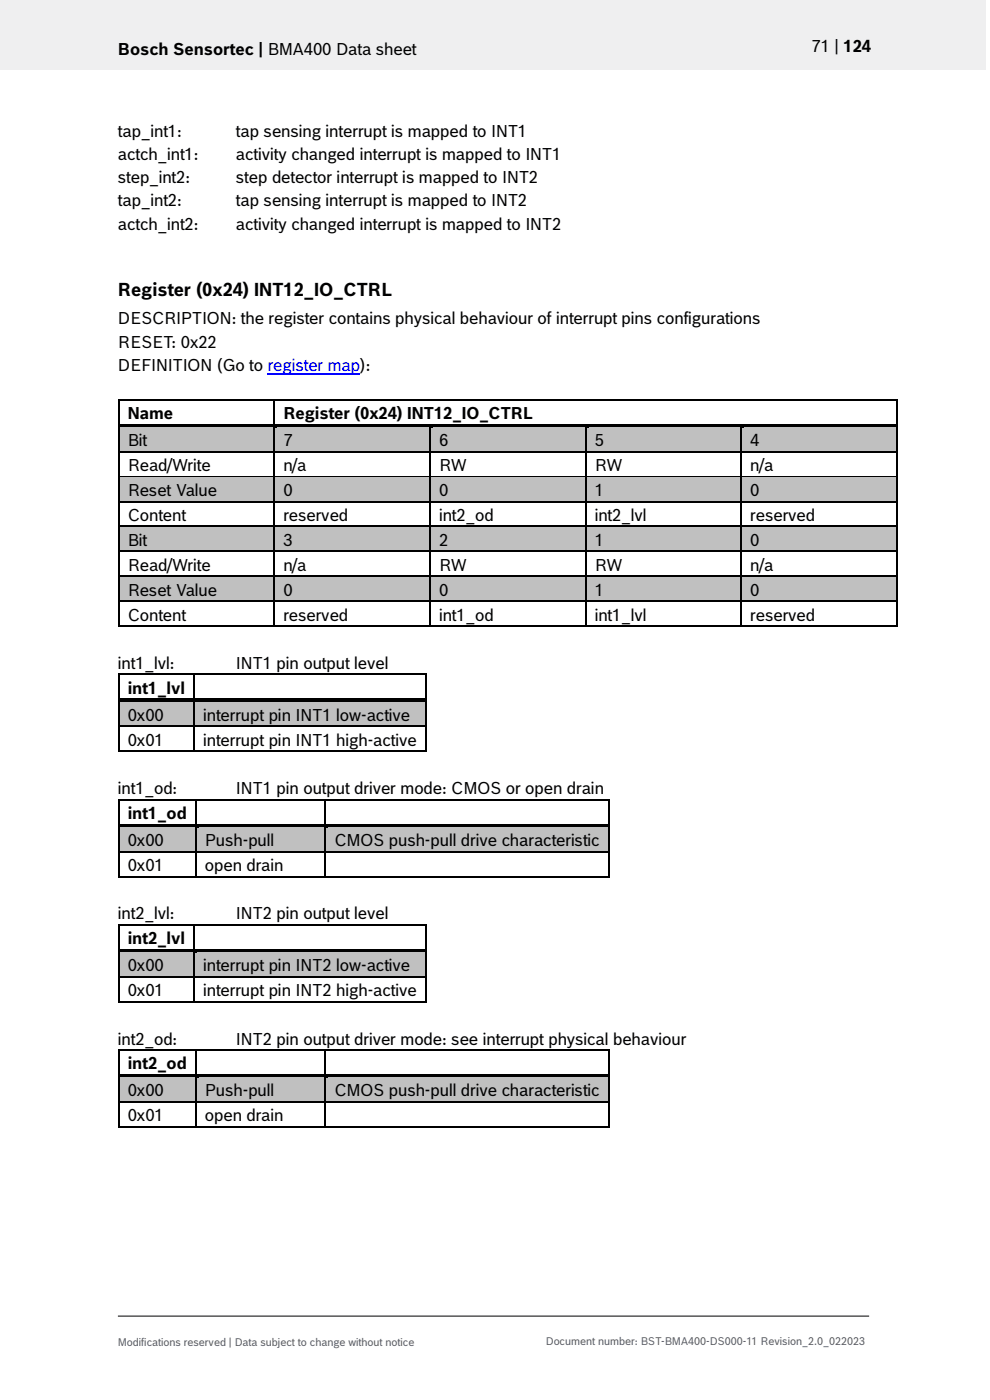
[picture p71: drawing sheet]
<svg xmlns="http://www.w3.org/2000/svg" width="210mm" height="297mm" viewBox="0 0 210 297" stroke-linecap="round" stroke-linejoin="round" font-family="sans-serif">
<defs><g id="words">
<text font-size="3.9" x="25" y="62.8">Register (0x24) INT12_IO_CTRL</text>
<g font-size="3.5">
<text x="25" y="11.6">Bosch Sensortec | BMA400 Data sheet</text>
<text x="172.1" y="11">71 | 124</text>
<text x="25" y="29">tap_int1:</text>
<text x="50" y="29">tap sensing interrupt is mapped to INT1</text>
<text x="25" y="33.9">actch_int1:</text>
<text x="50" y="33.9">activity changed interrupt is mapped to INT1</text>
<text x="25" y="38.8">step_int2:</text>
<text x="50" y="38.8">step detector interrupt is mapped to INT2</text>
<text x="25" y="43.8">tap_int2:</text>
<text x="50" y="43.8">tap sensing interrupt is mapped to INT2</text>
<text x="25" y="48.7">actch_int2:</text>
<text x="50" y="48.7">activity changed interrupt is mapped to INT2</text>
<text x="25" y="68.8">DESCRIPTION: the register contains physical behaviour of interrupt pins configurations</text>
<text x="25" y="73.8">RESET: 0x22</text>
<text x="25" y="78.7">DEFINITION (Go to register map):</text>
<text x="27.1" y="88.9">Name</text>
<text x="60.1" y="88.9">Register (0x24) INT12_IO_CTRL</text>
<text x="27.1" y="94.7">Bit</text>
<text x="60.1" y="94.7">7</text>
<text x="93.1" y="94.7">6</text>
<text x="126.2" y="94.7">5</text>
<text x="159.2" y="94.7">4</text>
<text x="27.1" y="100">Read/Write</text>
<text x="60.1" y="100">n/a</text>
<text x="93.1" y="100">RW</text>
<text x="126.2" y="100">RW</text>
<text x="159.2" y="100">n/a</text>
<text x="27.1" y="105.3">Reset Value</text>
<text x="60.1" y="105.3">0</text>
<text x="93.1" y="105.3">0</text>
<text x="126.2" y="105.3">1</text>
<text x="159.2" y="105.3">0</text>
<text x="27.1" y="110.6">Content</text>
<text x="60.1" y="110.6">reserved</text>
<text x="93.1" y="110.6">int2_od</text>
<text x="126.2" y="110.6">int2_lvl</text>
<text x="159.2" y="110.6">reserved</text>
<text x="27.1" y="115.8">Bit</text>
<text x="60.1" y="115.8">3</text>
<text x="93.1" y="115.8">2</text>
<text x="126.2" y="115.8">1</text>
<text x="159.2" y="115.8">0</text>
<text x="27.1" y="121.1">Read/Write</text>
<text x="60.1" y="121.1">n/a</text>
<text x="93.1" y="121.1">RW</text>
<text x="126.2" y="121.1">RW</text>
<text x="159.2" y="121.1">n/a</text>
<text x="27.1" y="126.4">Reset Value</text>
<text x="27.1" y="131.7">Content</text>
<text x="60.1" y="126.4">0</text>
<text x="60.1" y="131.7">reserved</text>
<text x="93.1" y="126.4">0</text>
<text x="93.1" y="131.7">int1_od</text>
<text x="126.2" y="126.4">1</text>
<text x="126.2" y="131.7">int1_lvl</text>
<text x="159.2" y="126.4">0</text>
<text x="159.2" y="131.7">reserved</text>
<text x="25" y="141.9">int1_lvl:</text>
<text x="50" y="141.9">INT1 pin output level</text>
<text x="27.1" y="147.2">int1_lvl</text>
<text x="27.1" y="153">0x00</text>
<text x="43.1" y="153">interrupt pin INT1 low-active</text>
<text x="27.1" y="158.3">0x01</text>
<text x="43.1" y="158.3">interrupt pin INT1 high-active</text>
<text x="25" y="168.5">int1_od:</text>
<text x="27.1" y="173.8">int1_od</text>
<text x="50" y="168.5">INT1 pin output driver mode: CMOS or open drain</text>
<text x="27.1" y="179.5">0x00</text>
<text x="43.5" y="179.5">Push-pull</text>
<text x="70.9" y="179.5">CMOS push-pull drive characteristic</text>
<text x="27.1" y="184.8">0x01</text>
<text x="43.5" y="184.8">open drain</text>
<text x="25" y="195">int2_lvl:</text>
<text x="50" y="195">INT2 pin output level</text>
<text x="27.1" y="200.3">int2_lvl</text>
<text x="27.1" y="206.1">0x00</text>
<text x="43.1" y="206.1">interrupt pin INT2 low-active</text>
<text x="27.1" y="211.3">0x01</text>
<text x="43.1" y="211.3">interrupt pin INT2 high-active</text>
<text x="25" y="221.6">int2_od:</text>
<text x="50" y="221.6">INT2 pin output driver mode: see interrupt physical behaviour</text>
<text x="27.1" y="226.9">int2_od</text>
<text x="27.1" y="232.6">0x00</text>
<text x="43.5" y="232.6">Push-pull</text>
<text x="70.9" y="232.6">CMOS push-pull drive characteristic</text>
<text x="27.1" y="237.9">0x01</text>
<text x="43.5" y="237.9">open drain</text>
</g>
<g font-size="2.3" fill="#535f6b">
<text x="25" y="285.5">Modifications reserved | Data subject to change without notice</text>
<text x="115.8" y="285.2">Document number: BST-BMA400-DS000-11 Revision_2.0_022023</text>
</g>
</g></defs>
<path d="M0 0h209.1v14.8h-209.1z" fill="#efeff0"/>
<path d="M25 279.2h159.4" fill="none" stroke="#000" stroke-width=".21"/>
<path d="M56.8 79.3h19.6" fill="none" stroke="#00f" stroke-width=".23"/>
<path d="M25 84.6h.4v.4h-.4zM58 85h.4zM58 84.6h.4v.4h-.4zM190.1 84.6h.4v.4h-.4z" fill="#000"/>
<path d="M25.2 85v4.9M25.4 84.8h32.6M58.2 85v4.9M58.4 84.8h131.7M190.3 85v4.9" fill="none" stroke="#000" stroke-width=".34"/>
<g fill="#c0c0c0">
<path d="M25.4 90.7h32.6v5h-32.6z" fill-rule="evenodd"/>
<path d="M58.4 90.7h32.7v5h-32.7z" fill-rule="evenodd"/>
<path d="M91.4 90.7h32.7v5h-32.7z" fill-rule="evenodd"/>
<path d="M124.4 90.7h32.7v5h-32.7z" fill-rule="evenodd"/>
<path d="M157.4 90.7h32.7v5h-32.7z" fill-rule="evenodd"/>
</g>
<g fill="#c0c0c0">
<path d="M27.1 90.7h29.2v5h-29.2z"/>
<path d="M60.1 90.7h29.2v5h-29.2z"/>
<path d="M93.1 90.7h29.2v5h-29.2z"/>
<path d="M126.2 90.7h29.2v5h-29.2z"/>
<path d="M159.2 90.7h29.2v5h-29.2z"/>
</g>
<path d="M25 89.9h.4v.8h-.4z" fill="#000"/>
<path d="M25.4 89.9h32.6v.8h-32.6z" fill-rule="evenodd" fill="#000"/>
<path d="M25.4 90.7h32.6" fill="none" stroke="#c0c0c0" stroke-width=".21"/>
<path d="M58.4 90.7h.4z" fill="#c0c0c0"/>
<path d="M58 90.7h.4z" fill="#000"/>
<g fill="#000">
<path d="M58 89.9h.8v.8h-.8z" fill-rule="evenodd"/>
<path d="M58.8 89.9h32.3v.8h-32.3z" fill-rule="evenodd"/>
</g>
<path d="M58.8 90.7h32.3" fill="none" stroke="#c0c0c0" stroke-width=".21"/>
<path d="M91.4 90.7h.4z" fill="#c0c0c0"/>
<path d="M91.1 90.7h.3z" fill="#000"/>
<g fill="#000">
<path d="M91.1 89.9h.7v.8h-.7z" fill-rule="evenodd"/>
<path d="M91.8 89.9h32.3v.8h-32.3z" fill-rule="evenodd"/>
</g>
<path d="M91.8 90.7h32.3" fill="none" stroke="#c0c0c0" stroke-width=".21"/>
<path d="M124.4 90.7h.5z" fill="#c0c0c0"/>
<path d="M124.1 90.7h.3z" fill="#000"/>
<g fill="#000">
<path d="M124.1 89.9h.8v.8h-.8z" fill-rule="evenodd"/>
<path d="M124.9 89.9h32.2v.8h-32.2z" fill-rule="evenodd"/>
</g>
<path d="M124.9 90.7h32.2" fill="none" stroke="#c0c0c0" stroke-width=".21"/>
<path d="M157.4 90.7h.5z" fill="#c0c0c0"/>
<path d="M25 95.7h.4v.3h-.4zM58 95.7h.4v.3h-.4zM91.1 95.7h.3v.3h-.3zM124.1 95.7h.3v.3h-.3zM157.1 90.7h.3zM157.1 95.7h.3v.3h-.3zM190.1 89.9h.4v.8h-.4zM190.1 95.7h.4v.3h-.4z" fill="#000"/>
<g fill="#000">
<path d="M157.1 89.9h.8v.8h-.8z" fill-rule="evenodd"/>
<path d="M157.9 89.9h32.2v.8h-32.2z" fill-rule="evenodd"/>
</g>
<path d="M157.9 90.7h32.2" fill="none" stroke="#c0c0c0" stroke-width=".21"/>
<g fill="none" stroke="#000" stroke-width=".34">
<path d="M25.2 90.7v5M25.2 96v4.9M25.4 95.8h32.6M58.2 90.7v5M58.2 96v4.9M58.4 95.8h32.7M91.2 90.7v5M91.2 96v4.9M91.4 95.8h32.7M124.2 90.7v5M124.2 96v4.9M124.4 95.8h32.7"/>
<path d="M157.3 90.7v5M157.3 96v4.9M157.4 95.8h32.7M190.3 90.7v5M190.3 96v4.9"/>
</g>
<g fill="#c0c0c0">
<path d="M25.4 101.3h32.6v4.9h-32.6z" fill-rule="evenodd"/>
<path d="M58.4 101.3h32.7v4.9h-32.7z" fill-rule="evenodd"/>
<path d="M91.4 101.3h32.7v4.9h-32.7z" fill-rule="evenodd"/>
<path d="M124.4 101.3h32.7v4.9h-32.7z" fill-rule="evenodd"/>
<path d="M157.4 101.3h32.7v4.9h-32.7z" fill-rule="evenodd"/>
</g>
<g fill="#c0c0c0">
<path d="M27.1 101.3h29.2v4.9h-29.2z"/>
<path d="M60.1 101.3h29.2v4.9h-29.2z"/>
<path d="M93.1 101.3h29.2v4.9h-29.2z"/>
<path d="M126.2 101.3h29.2v4.9h-29.2z"/>
<path d="M159.2 101.3h29.2v4.9h-29.2z"/>
</g>
<path d="M25 100.9h.4v.4h-.4zM25 106.2h.4v.4h-.4zM58 100.9h.4v.4h-.4zM58 106.2h.4v.4h-.4zM91.1 100.9h.3v.4h-.3zM91.1 106.2h.3v.4h-.3zM124.1 100.9h.3v.4h-.3zM124.1 106.2h.3v.4h-.3zM157.1 100.9h.3v.4h-.3zM157.1 106.2h.3v.4h-.3zM190.1 100.9h.4v.4h-.4zM190.1 106.2h.4v.4h-.4z" fill="#000"/>
<g fill="none" stroke="#000" stroke-width=".34">
<path d="M25.2 101.3v4.9M25.2 106.6v4.9M25.4 101.1h32.6M25.4 106.4h32.6M58.2 101.3v4.9M58.2 106.6v4.9M58.4 101.1h32.7M58.4 106.4h32.7M91.2 101.3v4.9M91.2 106.6v4.9M91.4 101.1h32.7M91.4 106.4h32.7"/>
<path d="M124.2 101.3v4.9M124.2 106.6v4.9M124.4 101.1h32.7M124.4 106.4h32.7M157.3 101.3v4.9M157.3 106.6v4.9M157.4 101.1h32.7M157.4 106.4h32.7M190.3 101.3v4.9M190.3 106.6v4.9"/>
</g>
<path d="M25.4 101.3h32.6M58.4 101.3h32.7M91.4 101.3h32.7M124.4 101.3h32.7M157.4 101.3h32.7" fill="none" stroke="#c0c0c0" stroke-width=".21"/>
<g fill="#c0c0c0">
<path d="M25.4 111.9h32.6v4.9h-32.6z" fill-rule="evenodd"/>
<path d="M58.4 111.9h32.7v4.9h-32.7z" fill-rule="evenodd"/>
<path d="M91.4 111.9h32.7v4.9h-32.7z" fill-rule="evenodd"/>
<path d="M124.4 111.9h32.7v4.9h-32.7z" fill-rule="evenodd"/>
<path d="M157.4 111.9h32.7v4.9h-32.7z" fill-rule="evenodd"/>
</g>
<g fill="#c0c0c0">
<path d="M27.1 111.9h29.2v4.9h-29.2z"/>
<path d="M60.1 111.9h29.2v4.9h-29.2z"/>
<path d="M93.1 111.9h29.2v4.9h-29.2z"/>
<path d="M126.2 111.9h29.2v4.9h-29.2z"/>
<path d="M159.2 111.9h29.2v4.9h-29.2z"/>
</g>
<path d="M25 111.5h.4v.4h-.4zM25 116.8h.4v.4h-.4zM58 111.5h.4v.4h-.4zM58 116.8h.4v.4h-.4zM91.1 111.5h.3v.4h-.3zM91.1 116.8h.3v.4h-.3zM124.1 111.5h.3v.4h-.3zM124.1 116.8h.3v.4h-.3zM157.1 111.5h.3v.4h-.3zM157.1 116.8h.3v.4h-.3zM190.1 111.5h.4v.4h-.4zM190.1 116.8h.4v.4h-.4z" fill="#000"/>
<g fill="none" stroke="#000" stroke-width=".34">
<path d="M25.2 111.9v4.9M25.2 117.2v4.9M25.4 111.7h32.6M25.4 117h32.6M58.2 111.9v4.9M58.2 117.2v4.9M58.4 111.7h32.7M58.4 117h32.7M91.2 111.9v4.9M91.2 117.2v4.9M91.4 111.7h32.7M91.4 117h32.7"/>
<path d="M124.2 111.9v4.9M124.2 117.2v4.9M124.4 111.7h32.7M124.4 117h32.7M157.3 111.9v4.9M157.3 117.2v4.9M157.4 111.7h32.7M157.4 117h32.7M190.3 111.9v4.9M190.3 117.2v4.9"/>
</g>
<path d="M25.4 111.9h32.6M58.4 111.9h32.7M91.4 111.9h32.7M124.4 111.9h32.7M157.4 111.9h32.7" fill="none" stroke="#c0c0c0" stroke-width=".21"/>
<g fill="#c0c0c0">
<path d="M25.4 122.5h32.6v4.9h-32.6z" fill-rule="evenodd"/>
<path d="M58.4 122.5h32.7v4.9h-32.7z" fill-rule="evenodd"/>
<path d="M91.4 122.5h32.7v4.9h-32.7z" fill-rule="evenodd"/>
<path d="M124.4 122.5h32.7v4.9h-32.7z" fill-rule="evenodd"/>
<path d="M157.4 122.5h32.7v4.9h-32.7z" fill-rule="evenodd"/>
</g>
<g fill="#c0c0c0">
<path d="M27.1 122.5h29.2v4.9h-29.2z"/>
<path d="M60.1 122.5h29.2v4.9h-29.2z"/>
<path d="M93.1 122.5h29.2v4.9h-29.2z"/>
<path d="M126.2 122.5h29.2v4.9h-29.2z"/>
<path d="M159.2 122.5h29.2v4.9h-29.2z"/>
</g>
<g fill="#000">
<path d="M25 122.1h.4v.4h-.4zM25 127.4h.4v.4h-.4zM25 132.7h.4v.4h-.4zM58 122.1h.4v.4h-.4zM58 127.4h.4v.4h-.4zM58 132.7h.4v.4h-.4zM91.1 122.1h.3v.4h-.3zM91.1 127.4h.3v.4h-.3zM91.1 132.7h.3v.4h-.3zM124.1 122.1h.3v.4h-.3zM124.1 127.4h.3v.4h-.3zM124.1 132.7h.3v.4h-.3z"/>
<path d="M157.1 122.1h.3v.4h-.3zM157.1 127.4h.3v.4h-.3zM157.1 132.7h.3v.4h-.3zM190.1 122.1h.4v.4h-.4zM190.1 127.4h.4v.4h-.4zM190.1 132.7h.4v.4h-.4zM25 142.9h.4v.4h-.4zM41 143.3h.3zM41 142.9h.3v.4h-.3zM90.1 142.9h.3v.4h-.3z"/>
</g>
<g fill="none" stroke="#000" stroke-width=".34">
<path d="M25.2 122.5v4.9M25.2 127.8v4.9M25.4 122.3h32.6M25.4 127.6h32.6M25.4 132.9h32.6M58.2 122.5v4.9M58.2 127.8v4.9M58.4 122.3h32.7M58.4 127.6h32.7M58.4 132.9h32.7M91.2 122.5v4.9M91.2 127.8v4.9"/>
<path d="M91.4 122.3h32.7M91.4 127.6h32.7M91.4 132.9h32.7M124.2 122.5v4.9M124.2 127.8v4.9M124.4 122.3h32.7M124.4 127.6h32.7M124.4 132.9h32.7M157.3 122.5v4.9M157.3 127.8v4.9M157.4 122.3h32.7M157.4 127.6h32.7"/>
<path d="M157.4 132.9h32.7M190.3 122.5v4.9M190.3 127.8v4.9M25.2 143.3v4.9M25.4 143.1h15.6M41.2 143.3v4.9M41.3 143.1h48.8M90.3 143.3v4.9"/>
</g>
<path d="M25.4 122.5h32.6M58.4 122.5h32.7M91.4 122.5h32.7M124.4 122.5h32.7M157.4 122.5h32.7" fill="none" stroke="#c0c0c0" stroke-width=".21"/>
<g fill="#c0c0c0">
<path d="M25.4 149h15.6v4.9h-15.6z" fill-rule="evenodd"/>
<path d="M41.3 149h48.8v4.9h-48.8z" fill-rule="evenodd"/>
</g>
<g fill="#c0c0c0">
<path d="M27.1 149h12.2v4.9h-12.2z"/>
<path d="M43.1 149h45.3v4.9h-45.3z"/>
</g>
<path d="M25 148.2h.4v.8h-.4z" fill="#000"/>
<path d="M25.4 148.2h15.6v.8h-15.6z" fill-rule="evenodd" fill="#000"/>
<path d="M25.4 149h15.6" fill="none" stroke="#c0c0c0" stroke-width=".21"/>
<path d="M41.3 149h.5z" fill="#c0c0c0"/>
<g fill="#000">
<path d="M25 153.9h.4v.4h-.4zM25 159.3h.4v.3h-.4zM41 149h.3zM41 153.9h.3v.4h-.3zM41 159.3h.3v.3h-.3zM90.1 148.2h.3v.8h-.3zM90.1 153.9h.3v.4h-.3zM90.1 159.3h.3v.3h-.3zM25 169.5h.4v.3h-.4zM41.4 169.8h.3zM41.4 169.5h.3v.3h-.3zM68.9 169.8h.3z"/>
<path d="M68.9 169.5h.3v.3h-.3zM128.9 169.5h.4v.3h-.4z"/>
</g>
<g fill="#000">
<path d="M41 148.2h.8v.8h-.8z" fill-rule="evenodd"/>
<path d="M41.8 148.2h48.3v.8h-48.3z" fill-rule="evenodd"/>
</g>
<path d="M41.8 149h48.3" fill="none" stroke="#c0c0c0" stroke-width=".21"/>
<g fill="none" stroke="#000" stroke-width=".34">
<path d="M25.2 149v4.9M25.2 154.3v5M25.4 154.1h15.6M25.4 159.4h15.6M41.2 149v4.9M41.2 154.3v5M41.3 154.1h48.8M41.3 159.4h48.8M90.3 149v4.9M90.3 154.3v5M25.2 169.8v5M25.4 169.7h16"/>
<path d="M41.6 169.8v5M41.7 169.7h27.2M69 169.8v5M69.2 169.7h59.7M129.1 169.8v5"/>
</g>
<g fill="#c0c0c0">
<path d="M25.4 175.6h16v4.9h-16z" fill-rule="evenodd"/>
<path d="M41.7 175.6h27.1v4.9h-27.1z" fill-rule="evenodd"/>
<path d="M69.2 175.6h59.7v4.9h-59.7z" fill-rule="evenodd"/>
</g>
<g fill="#c0c0c0">
<path d="M27.1 175.6h12.5v4.9h-12.5z"/>
<path d="M43.5 175.6h23.6v4.9h-23.6z"/>
<path d="M70.9 175.6h56.3v4.9h-56.3z"/>
</g>
<path d="M25 174.8h.4v.8h-.4z" fill="#000"/>
<path d="M25.4 174.8h16v.8h-16z" fill-rule="evenodd" fill="#000"/>
<path d="M25.4 175.6h16" fill="none" stroke="#c0c0c0" stroke-width=".21"/>
<path d="M41.7 175.6h.5z" fill="#c0c0c0"/>
<path d="M41.4 175.6h.3z" fill="#000"/>
<g fill="#000">
<path d="M41.4 174.8h.8v.8h-.8z" fill-rule="evenodd"/>
<path d="M42.2 174.8h26.7v.8h-26.7z" fill-rule="evenodd"/>
</g>
<path d="M42.2 175.6h26.7" fill="none" stroke="#c0c0c0" stroke-width=".21"/>
<path d="M69.2 175.6h.4z" fill="#c0c0c0"/>
<g fill="#000">
<path d="M68.9 175.6h.3zM128.9 174.8h.4v.8h-.4zM25 180.5h.4v.3h-.4zM25 185.8h.4v.3h-.4zM25 196h.4v.4h-.4zM41 196.4h.3zM41 196h.3v.4h-.3zM41.4 180.5h.3v.3h-.3zM41.4 185.8h.3v.3h-.3zM68.9 180.5h.3v.3h-.3zM68.9 185.8h.3v.3h-.3zM90.1 196h.3v.4h-.3z"/>
<path d="M128.9 180.5h.4v.3h-.4zM128.9 185.8h.4v.3h-.4z"/>
</g>
<g fill="#000">
<path d="M68.9 174.8h.7v.8h-.7z" fill-rule="evenodd"/>
<path d="M69.6 174.8h59.3v.8h-59.3z" fill-rule="evenodd"/>
</g>
<path d="M69.6 175.6h59.3" fill="none" stroke="#c0c0c0" stroke-width=".21"/>
<g fill="none" stroke="#000" stroke-width=".34">
<path d="M25.2 175.6v4.9M41.6 175.6v4.9M69 175.6v4.9M129.1 175.6v4.9M25.2 180.8v5M25.2 196.4v4.9M25.4 180.7h16M25.4 186h16M25.4 196.2h15.6M41.2 196.4v4.9M41.3 196.2h48.8M41.6 180.8v5"/>
<path d="M41.7 180.7h27.2M41.7 186h27.2M69 180.8v5M69.2 180.7h59.7M69.2 186h59.7M90.3 196.4v4.9M129.1 180.8v5"/>
</g>
<g fill="#c0c0c0">
<path d="M25.4 202.1h15.6v5h-15.6z" fill-rule="evenodd"/>
<path d="M41.3 202.1h48.8v5h-48.8z" fill-rule="evenodd"/>
</g>
<g fill="#c0c0c0">
<path d="M27.1 202.1h12.2v5h-12.2z"/>
<path d="M43.1 202.1h45.3v5h-45.3z"/>
</g>
<path d="M25 201.3h.4v.8h-.4z" fill="#000"/>
<path d="M25.4 201.3h15.6v.8h-15.6z" fill-rule="evenodd" fill="#000"/>
<path d="M25.4 202.1h15.6" fill="none" stroke="#c0c0c0" stroke-width=".21"/>
<path d="M41.3 202.1h.5z" fill="#c0c0c0"/>
<g fill="#000">
<path d="M25 207.1h.4v.3h-.4zM25 212.3h.4v.4h-.4zM41 202.1h.3zM41 207.1h.3v.3h-.3zM41 212.3h.3v.4h-.3zM90.1 201.3h.3v.8h-.3zM90.1 207.1h.3v.3h-.3zM90.1 212.3h.3v.4h-.3zM25 222.6h.4v.3h-.4zM41.4 222.9h.3zM41.4 222.6h.3v.3h-.3zM68.9 222.9h.3z"/>
<path d="M68.9 222.6h.3v.3h-.3zM128.9 222.6h.4v.3h-.4z"/>
</g>
<g fill="#000">
<path d="M41 201.3h.8v.8h-.8z" fill-rule="evenodd"/>
<path d="M41.8 201.3h48.3v.8h-48.3z" fill-rule="evenodd"/>
</g>
<path d="M41.8 202.1h48.3" fill="none" stroke="#c0c0c0" stroke-width=".21"/>
<g fill="none" stroke="#000" stroke-width=".34">
<path d="M25.2 202.1v5M25.2 207.4v4.9M25.4 207.2h15.6M25.4 212.5h15.6M41.2 202.1v5M41.2 207.4v4.9M41.3 207.2h48.8M41.3 212.5h48.8M90.3 202.1v5M90.3 207.4v4.9M25.2 222.9v5M25.4 222.7h16"/>
<path d="M41.6 222.9v5M41.7 222.7h27.2M69 222.9v5M69.2 222.7h59.7M129.1 222.9v5"/>
</g>
<g fill="#c0c0c0">
<path d="M25.4 228.6h16v5h-16z" fill-rule="evenodd"/>
<path d="M41.7 228.6h27.1v5h-27.1z" fill-rule="evenodd"/>
<path d="M69.2 228.6h59.7v5h-59.7z" fill-rule="evenodd"/>
</g>
<g fill="#c0c0c0">
<path d="M27.1 228.6h12.5v5h-12.5z"/>
<path d="M43.5 228.6h23.6v5h-23.6z"/>
<path d="M70.9 228.6h56.3v5h-56.3z"/>
</g>
<path d="M25 227.9h.4v.8h-.4z" fill="#000"/>
<path d="M25.4 227.9h16v.7h-16z" fill-rule="evenodd" fill="#000"/>
<path d="M25.4 228.7h16" fill="none" stroke="#c0c0c0" stroke-width=".21"/>
<path d="M41.7 228.6l.5 .1z" fill="#c0c0c0"/>
<path d="M41.4 228.6l.3 .1z" fill="#000"/>
<g fill="#000">
<path d="M41.4 227.9h.8v.7h-.8z" fill-rule="evenodd"/>
<path d="M42.2 227.9h26.7v.7h-26.7z" fill-rule="evenodd"/>
</g>
<path d="M42.2 228.7h26.7" fill="none" stroke="#c0c0c0" stroke-width=".21"/>
<path d="M69.2 228.6l.4 .1z" fill="#c0c0c0"/>
<path d="M25 233.6h.4v.4h-.4zM25 238.9h.4v.3h-.4zM41.4 233.6h.3v.4h-.3zM41.4 238.9h.3v.3h-.3zM68.9 228.6l.3 .1zM68.9 233.6h.3v.4h-.3zM68.9 238.9h.3v.3h-.3zM128.9 227.9h.4v.8h-.4zM128.9 233.6h.4v.4h-.4zM128.9 238.9h.4v.3h-.4z" fill="#000"/>
<g fill="#000">
<path d="M68.9 227.9h.7v.7h-.7z" fill-rule="evenodd"/>
<path d="M69.6 227.9h59.3v.7h-59.3z" fill-rule="evenodd"/>
</g>
<path d="M69.6 228.7h59.3" fill="none" stroke="#c0c0c0" stroke-width=".21"/>
<g fill="none" stroke="#000" stroke-width=".34">
<path d="M25.2 228.7v4.9M25.2 234v4.9M25.4 233.8h16M25.4 239.1h16M41.6 228.7v4.9M41.6 234v4.9M41.7 233.8h27.2M41.7 239.1h27.2M69 228.7v4.9M69 234v4.9M69.2 233.8h59.7M69.2 239.1h59.7"/>
<path d="M129.1 228.7v4.9M129.1 234v4.9"/>
</g>
<use href="#words"/>
</svg>
